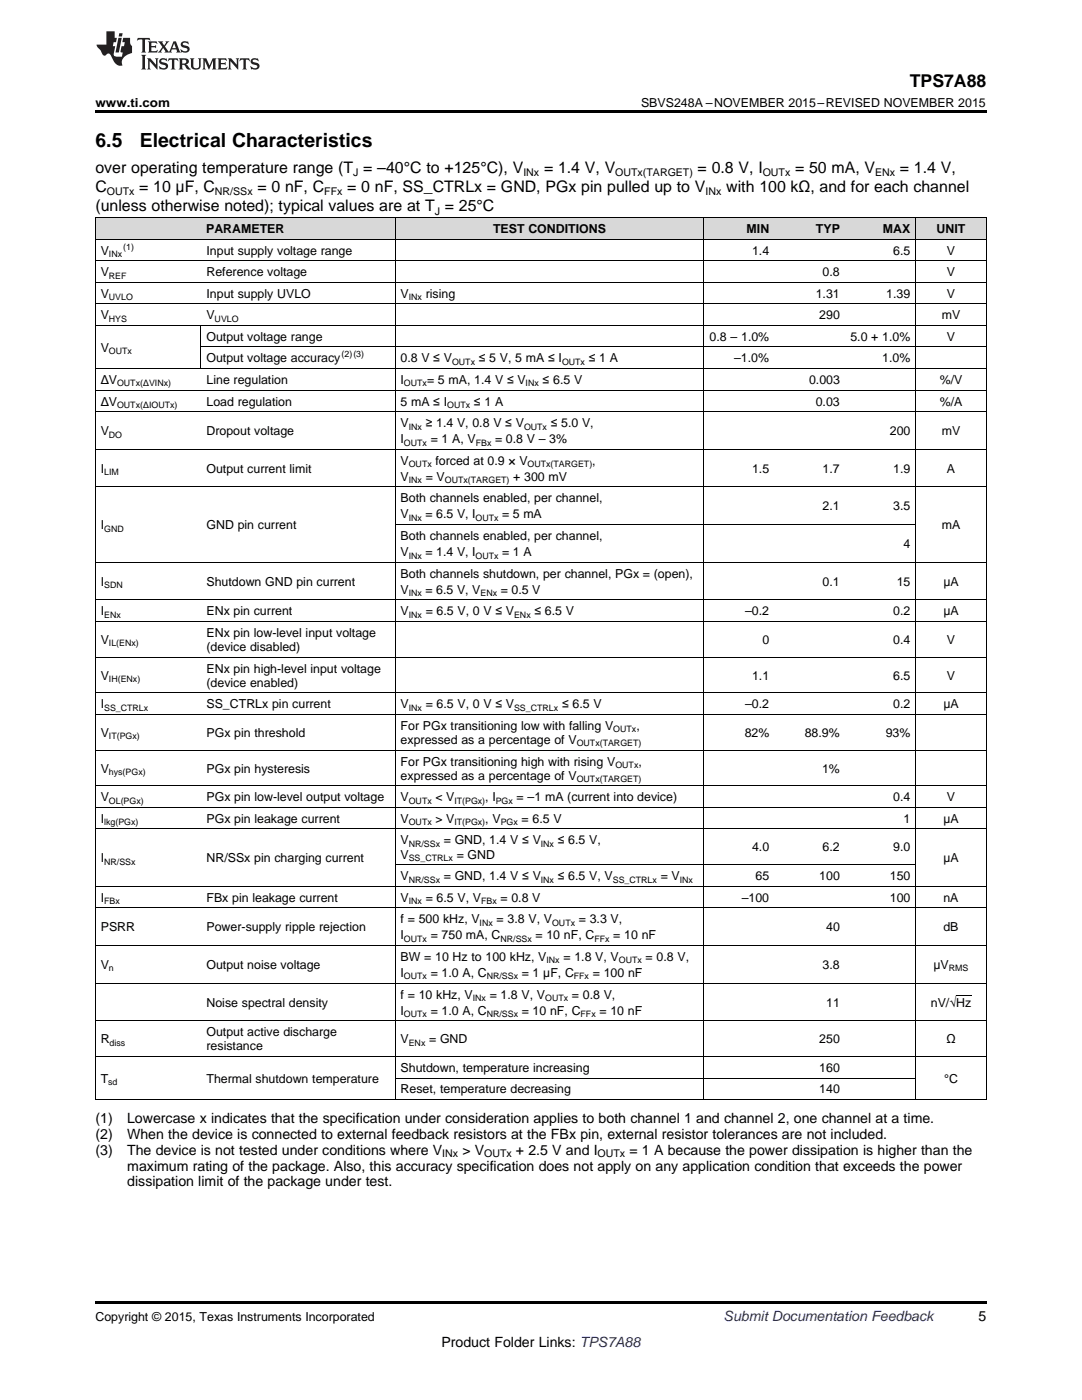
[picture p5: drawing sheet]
<svg xmlns="http://www.w3.org/2000/svg" width="216mm" height="279mm" viewBox="0 0 216 279" stroke-linecap="round" stroke-linejoin="round" font-family="sans-serif">
<defs><g id="words">
<g font-size="3.9">
<text x="19" y="29.3">6.5</text>
<text x="27.9" y="29.3">Electrical Characteristics</text>
</g>
<text font-size="3.5" x="181.5" y="17.3">TPS7A88</text>
<g font-size="3.2">
<text x="19" y="34.4">over operating temperature range (T = –40°C to +125°C), V</text>
<text x="108.6" y="34.4">= 1.4 V, V</text>
<text x="139.2" y="34.4">= 0.8 V, I</text>
<text x="158.6" y="34.4">= 50 mA, V</text>
<text x="179.6" y="34.4">= 1.4 V,</text>
<text x="19" y="38.3">C</text>
<text x="27.8" y="38.3">= 10 μF, C</text>
<text x="51.4" y="38.3">= 0 nF, C</text>
<text x="69.3" y="38.3">= 0 nF, SS_CTRLx = GND, PGx pin pulled up to V</text>
<text x="144.9" y="38.3">with 100 kΩ, and for each channel</text>
<text x="19" y="42.2">(unless otherwise noted); typical values are at T = 25°C</text>
</g>
<g font-size="2.8">
<text x="19" y="224.1">(1)</text>
<text x="19" y="227.3">(2)</text>
<text x="25.4" y="224.1">Lowercase x indicates that the specification under consideration applies to both channel 1 and channel 2, one channel at a time.</text>
<text x="25.4" y="227.3">When the device is connected to external feedback resistors at the FBx pin, external resistor tolerances are not included.</text>
<text x="19" y="230.4">(3)</text>
<text x="25.4" y="230.4">The device is not tested under conditions where V</text>
<text x="25.4" y="233.6">maximum rating of the package. Also, this accuracy specification does not apply on any application condition that exceeds the power</text>
<text x="92.3" y="230.4">&gt; V</text>
<text x="102.9" y="230.4">+ 2.5 V and I</text>
<text x="125.6" y="230.4">= 1 A because the power dissipation is higher than the</text>
<text x="25.4" y="236.8">dissipation limit of the package under test.</text>
<text x="195.3" y="263.6">5</text>
<text x="88.1" y="268.9">Product Folder Links: TPS7A88</text>
</g>
<text font-size="2.8" fill="#0000c8" x="144.4" y="263.6">Submit Documentation Feedback</text>
<g font-size="2.5">
<text x="19" y="21.4">www.ti.com</text>
<text x="127.9" y="21.4">SBVS248A –NOVEMBER 2015–REVISED NOVEMBER 2015</text>
<text x="41.1" y="46.5">PARAMETER</text>
<text x="98.4" y="46.5">TEST CONDITIONS</text>
<text x="149" y="46.5">MIN</text>
<text x="162.8" y="46.5">TYP</text>
<text x="176.2" y="46.5">MAX</text>
<text x="186.9" y="46.5">UNIT</text>
<text x="20.1" y="50.8">V</text>
<text x="41.2" y="50.8">Input supply voltage range</text>
<text x="150.1" y="50.8">1.4</text>
<text x="178.2" y="50.8">6.5</text>
<text x="188.9" y="50.8">V</text>
<text x="20.1" y="55.1">V</text>
<text x="20.1" y="59.4">V</text>
<text x="41.2" y="55.1">Reference voltage</text>
<text x="41.2" y="59.4">Input supply UVLO</text>
<text x="79.9" y="59.4">V</text>
<text x="84.9" y="59.4">rising</text>
<text x="162.8" y="59.4">1.31</text>
<text x="164.1" y="55.1">0.8</text>
<text x="176.8" y="59.4">1.39</text>
<text x="188.9" y="55.1">V</text>
<text x="188.9" y="59.4">V</text>
<text x="20.1" y="63.7">V</text>
<text x="41.2" y="63.7">V</text>
<text x="163.5" y="63.7">290</text>
<text x="187.9" y="63.7">mV</text>
<text x="20.1" y="70.2">V</text>
<text x="41.2" y="68">Output voltage range</text>
<text x="141.6" y="68">0.8 – 1.0%</text>
<text x="169.7" y="68">5.0 + 1.0%</text>
<text x="188.9" y="68">V</text>
<text x="20.1" y="76.6">ΔV</text>
<text x="41.2" y="72.3">Output voltage accuracy</text>
<text x="41.2" y="76.6">Line regulation</text>
<text x="79.9" y="72.3">0.8 V ≤ V</text>
<text x="79.9" y="76.6">I</text>
<text x="85.2" y="76.6">= 5 mA, 1.4 V ≤ V</text>
<text x="95.5" y="72.3">≤ 5 V, 5 mA ≤ I</text>
<text x="108.3" y="76.6">≤ 6.5 V</text>
<text x="117.5" y="72.3">≤ 1 A</text>
<text x="146.5" y="72.3">–1.0%</text>
<text x="161.4" y="76.6">0.003</text>
<text x="176" y="72.3">1.0%</text>
<text x="187.5" y="76.6">%/V</text>
<text x="20.1" y="80.9">ΔV</text>
<text x="41.2" y="80.9">Load regulation</text>
<text x="79.9" y="80.9">5 mA ≤ I</text>
<text x="94.6" y="80.9">≤ 1 A</text>
<text x="162.8" y="80.9">0.03</text>
<text x="187.5" y="80.9">%/A</text>
<text x="20.1" y="86.8">V</text>
<text x="41.2" y="86.8">Dropout voltage</text>
<text x="79.9" y="85.2">V</text>
<text x="79.9" y="88.4">I</text>
<text x="84.9" y="85.2">≥ 1.4 V, 0.8 V ≤ V</text>
<text x="85.9" y="88.4">= 1 A, V</text>
<text x="98.8" y="88.4">= 0.8 V – 3%</text>
<text x="109.9" y="85.2">≤ 5.0 V,</text>
<text x="177.6" y="86.8">200</text>
<text x="187.9" y="86.8">mV</text>
<text x="20.1" y="94.3">I</text>
<text x="41.2" y="94.3">Output current limit</text>
<text x="79.9" y="92.7">V</text>
<text x="79.9" y="96">V</text>
<text x="84.9" y="96">= V</text>
<text x="86.9" y="92.7">forced at 0.9 × V</text>
<text x="102.4" y="96">+ 300 mV</text>
<text x="118.2" y="92.7">,</text>
<text x="150.1" y="94.3">1.5</text>
<text x="164.1" y="94.3">1.7</text>
<text x="178.2" y="94.3">1.9</text>
<text x="188.9" y="94.3">A</text>
<text x="79.9" y="100.3">Both channels enabled, per channel,</text>
<text x="164.1" y="101.8">2.1</text>
<text x="178.2" y="101.8">3.5</text>
<text x="20.1" y="105.6">I</text>
<text x="41.2" y="105.6">GND pin current</text>
<text x="79.9" y="103.5">V</text>
<text x="79.9" y="107.8">Both channels enabled, per channel,</text>
<text x="84.9" y="103.5">= 6.5 V, I</text>
<text x="100.2" y="103.5">= 5 mA</text>
<text x="187.9" y="105.6">mA</text>
<text x="79.9" y="111">V</text>
<text x="84.9" y="111">= 1.4 V, I</text>
<text x="100.2" y="111">= 1 A</text>
<text x="180.3" y="109.4">4</text>
<text x="20.1" y="116.9">I</text>
<text x="41.2" y="116.9">Shutdown GND pin current</text>
<text x="79.9" y="115.3">Both channels shutdown, per channel, PGx = (open),</text>
<text x="79.9" y="118.5">V</text>
<text x="84.9" y="118.5">= 6.5 V, V</text>
<text x="99.9" y="118.5">= 0.5 V</text>
<text x="164.1" y="116.9">0.1</text>
<text x="178.9" y="116.9">15</text>
<text x="188.2" y="116.9">μA</text>
<text x="20.1" y="122.8">I</text>
<text x="41.2" y="122.8">ENx pin current</text>
<text x="79.9" y="122.8">V</text>
<text x="84.9" y="122.8">= 6.5 V, 0 V ≤ V</text>
<text x="106.6" y="122.8">≤ 6.5 V</text>
<text x="148.7" y="122.8">–0.2</text>
<text x="178.2" y="122.8">0.2</text>
<text x="188.2" y="122.8">μA</text>
<text x="20.1" y="128.5">V</text>
<text x="41.2" y="127.1">ENx pin low-level input voltage</text>
<text x="41.2" y="129.9">(device disabled)</text>
<text x="152.2" y="128.5">0</text>
<text x="178.2" y="128.5">0.4</text>
<text x="188.9" y="128.5">V</text>
<text x="20.1" y="135.6">V</text>
<text x="41.2" y="134.2">ENx pin high-level input voltage</text>
<text x="41.2" y="137.1">(device enabled)</text>
<text x="150.1" y="135.6">1.1</text>
<text x="178.2" y="135.6">6.5</text>
<text x="188.9" y="135.6">V</text>
<text x="20.1" y="141.4">I</text>
<text x="41.2" y="141.4">SS_CTRLx pin current</text>
<text x="79.9" y="141.4">V</text>
<text x="84.9" y="141.4">= 6.5 V, 0 V ≤ V</text>
<text x="112.1" y="141.4">≤ 6.5 V</text>
<text x="148.7" y="141.4">–0.2</text>
<text x="178.2" y="141.4">0.2</text>
<text x="188.2" y="141.4">μA</text>
<text x="20.1" y="147.1">V</text>
<text x="41.2" y="147.1">PGx pin threshold</text>
<text x="79.9" y="145.7">For PGx transitioning low with falling V</text>
<text x="79.9" y="148.5">expressed as a percentage of V</text>
<text x="127" y="145.7">,</text>
<text x="148.6" y="147.1">82%</text>
<text x="160.6" y="147.1">88.9%</text>
<text x="176.7" y="147.1">93%</text>
<text x="20.1" y="154.2">V</text>
<text x="41.2" y="154.2">PGx pin hysteresis</text>
<text x="79.9" y="152.8">For PGx transitioning high with rising V</text>
<text x="79.9" y="155.6">expressed as a percentage of V</text>
<text x="127.4" y="152.8">,</text>
<text x="164" y="154.2">1%</text>
<text x="20.1" y="159.9">V</text>
<text x="41.2" y="159.9">PGx pin low-level output voltage</text>
<text x="79.9" y="159.9">V</text>
<text x="86.9" y="159.9">&lt; V</text>
<text x="96.8" y="159.9">, I</text>
<text x="103.1" y="159.9">= –1 mA (current into device)</text>
<text x="178.2" y="159.9">0.4</text>
<text x="188.9" y="159.9">V</text>
<text x="20.1" y="164.2">I</text>
<text x="41.2" y="164.2">PGx pin leakage current</text>
<text x="79.9" y="164.2">V</text>
<text x="86.9" y="164.2">&gt; V</text>
<text x="96.8" y="164.2">, V</text>
<text x="104.1" y="164.2">= 6.5 V</text>
<text x="180.3" y="164.2">1</text>
<text x="188.2" y="164.2">µA</text>
<text x="20.1" y="172.1">I</text>
<text x="41.2" y="172.1">NR/SSx pin charging current</text>
<text x="79.9" y="168.5">V</text>
<text x="79.9" y="171.3">V</text>
<text x="88.5" y="168.5">= GND, 1.4 V ≤ V</text>
<text x="91.1" y="171.3">= GND</text>
<text x="111.3" y="168.5">≤ 6.5 V,</text>
<text x="150.1" y="169.9">4.0</text>
<text x="164.1" y="169.9">6.2</text>
<text x="178.2" y="169.9">9.0</text>
<text x="188.2" y="172.1">µA</text>
<text x="20.1" y="180">I</text>
<text x="41.2" y="180">FBx pin leakage current</text>
<text x="79.9" y="175.6">V</text>
<text x="79.9" y="180">V</text>
<text x="84.9" y="180">= 6.5 V, V</text>
<text x="88.5" y="175.6">= GND, 1.4 V ≤ V</text>
<text x="99.9" y="180">= 0.8 V</text>
<text x="111.3" y="175.6">≤ 6.5 V, V</text>
<text x="131.8" y="175.6">= V</text>
<text x="148" y="180">–100</text>
<text x="150.8" y="175.6">65</text>
<text x="163.5" y="175.6">100</text>
<text x="177.6" y="175.6">150</text>
<text x="177.6" y="180">100</text>
<text x="188.2" y="180">nA</text>
<text x="20.1" y="185.8">PSRR</text>
<text x="41.2" y="185.8">Power-supply ripple rejection</text>
<text x="79.9" y="184.3">f = 500 kHz, V</text>
<text x="99.1" y="184.3">= 3.8 V, V</text>
<text x="115.5" y="184.3">= 3.3 V,</text>
<text x="164.9" y="185.8">40</text>
<text x="188.2" y="185.8">dB</text>
<text x="79.9" y="187.5">I</text>
<text x="79.9" y="191.8">BW = 10 Hz to 100 kHz, V</text>
<text x="85.9" y="187.5">= 750 mA, C</text>
<text x="106.9" y="187.5">= 10 nF, C</text>
<text x="112.4" y="191.8">= 1.8 V, V</text>
<text x="122.4" y="187.5">= 10 nF</text>
<text x="128.8" y="191.8">= 0.8 V,</text>
<text x="20.1" y="193.4">V</text>
<text x="41.2" y="193.4">Output noise voltage</text>
<text x="79.9" y="195">I</text>
<text x="85.9" y="195">= 1.0 A, C</text>
<text x="104.1" y="195">= 1 µF, C</text>
<text x="118.3" y="195">= 100 nF</text>
<text x="164.1" y="193.4">3.8</text>
<text x="186.3" y="193.4">μV</text>
<text x="41.2" y="200.9">Noise spectral density</text>
<text x="79.9" y="199.3">f = 10 kHz, V</text>
<text x="79.9" y="202.5">I</text>
<text x="85.9" y="202.5">= 1.0 A, C</text>
<text x="97.7" y="199.3">= 1.8 V, V</text>
<text x="104.1" y="202.5">= 10 nF, C</text>
<text x="114.1" y="199.3">= 0.8 V,</text>
<text x="119.6" y="202.5">= 10 nF</text>
<text x="164.9" y="200.9">11</text>
<text x="185.7" y="200.9">nV/√Hz</text>
<text x="20.1" y="208.2">R</text>
<text x="41.2" y="206.8">Output active discharge</text>
<text x="41.2" y="209.6">resistance</text>
<text x="79.9" y="208.2">V</text>
<text x="85.6" y="208.2">= GND</text>
<text x="163.5" y="208.2">250</text>
<text x="188.8" y="208.2">Ω</text>
<text x="79.9" y="213.9">Shutdown, temperature increasing</text>
<text x="163.5" y="213.9">160</text>
<text x="20.1" y="216.1">T</text>
<text x="41.2" y="216.1">Thermal shutdown temperature</text>
<text x="79.9" y="218.2">Reset, temperature decreasing</text>
<text x="163.5" y="218.2">140</text>
<text x="188.4" y="216.1">°C</text>
<text x="19" y="263.6">Copyright © 2015, Texas Instruments Incorporated</text>
</g>
<g font-size="2.1">
<text x="70.5" y="35.1">J</text>
<text x="104.4" y="35.1">INx</text>
<text x="122.8" y="35.1">OUTx(TARGET)</text>
<text x="152.2" y="35.1">OUTx</text>
<text x="174.6" y="35.1">ENx</text>
<text x="21.3" y="38.9">OUTx</text>
<text x="42.9" y="38.9">NR/SSx</text>
<text x="64.7" y="38.9">FFx</text>
<text x="140.8" y="38.9">INx</text>
<text x="86.8" y="42.8">J</text>
<text x="88.2" y="231">INx</text>
<text x="96.6" y="231">OUTx</text>
<text x="119.2" y="231">OUTx</text>
</g>
<g font-size="1.8">
<text x="21.7" y="51.3">INx</text>
<text x="24.6" y="49.8">(1)</text>
<text x="21.7" y="55.6">REF</text>
<text x="21.7" y="59.9">UVLO</text>
<text x="81.6" y="59.9">INx</text>
<text x="21.7" y="64.2">HYS</text>
<text x="42.8" y="64.2">UVLO</text>
<text x="21.7" y="70.7">OUTx</text>
<text x="68.1" y="71.3">(2)(3)</text>
<text x="23.4" y="77.1">OUTx(ΔVINx)</text>
<text x="80.6" y="77.1">OUTx</text>
<text x="90.2" y="72.8">OUTx</text>
<text x="104.9" y="77.1">INx</text>
<text x="112.1" y="72.8">OUTx</text>
<text x="23.4" y="81.4">OUTx(ΔIOUTx)</text>
<text x="89.3" y="81.4">OUTx</text>
<text x="21.7" y="87.3">DO</text>
<text x="80.6" y="88.9">OUTx</text>
<text x="81.6" y="85.7">INx</text>
<text x="94.9" y="88.9">FBx</text>
<text x="104.6" y="85.7">OUTx</text>
<text x="20.8" y="94.8">LIM</text>
<text x="81.6" y="93.2">OUTx</text>
<text x="105.3" y="93.2">OUTx(TARGET)</text>
<text x="81.6" y="96.4">INx</text>
<text x="88.8" y="96.4">OUTx(TARGET)</text>
<text x="20.8" y="106.1">GND</text>
<text x="81.6" y="104">INx</text>
<text x="94.9" y="104">OUTx</text>
<text x="81.6" y="111.5">INx</text>
<text x="94.9" y="111.5">OUTx</text>
<text x="20.8" y="117.4">SDN</text>
<text x="81.6" y="119">INx</text>
<text x="95.9" y="119">ENx</text>
<text x="20.8" y="123.3">ENx</text>
<text x="81.6" y="123.3">INx</text>
<text x="102.6" y="123.3">ENx</text>
<text x="21.7" y="129">IL(ENx)</text>
<text x="21.7" y="136.1">IH(ENx)</text>
<text x="20.8" y="141.9">SS_CTRLx</text>
<text x="81.6" y="141.9">INx</text>
<text x="102.6" y="141.9">SS_CTRLx</text>
<text x="21.7" y="147.6">IT(PGx)</text>
<text x="115.1" y="149">OUTx(TARGET)</text>
<text x="122.4" y="146.2">OUTx</text>
<text x="21.7" y="154.7">hys(PGx)</text>
<text x="122.8" y="153.3">OUTx</text>
<text x="21.7" y="160.4">OL(PGx)</text>
<text x="81.6" y="160.4">OUTx</text>
<text x="90.7" y="160.4">IT(PGx)</text>
<text x="98.9" y="160.4">PGx</text>
<text x="115.1" y="156.1">OUTx(TARGET)</text>
<text x="20.8" y="164.7">lkg(PGx)</text>
<text x="81.6" y="164.7">OUTx</text>
<text x="90.7" y="164.7">IT(PGx)</text>
<text x="99.9" y="164.7">PGx</text>
<text x="20.8" y="172.6">NR/SSx</text>
<text x="81.6" y="169">NR/SSx</text>
<text x="81.6" y="171.8">SS_CTRLx</text>
<text x="107.9" y="169">INx</text>
<text x="81.6" y="176.1">NR/SSx</text>
<text x="107.9" y="176.1">INx</text>
<text x="122.3" y="176.1">SS_CTRLx</text>
<text x="135.6" y="176.1">INx</text>
<text x="20.8" y="180.4">FBx</text>
<text x="81.6" y="180.4">INx</text>
<text x="95.7" y="184.7">INx</text>
<text x="96" y="180.4">FBx</text>
<text x="110.2" y="184.7">OUTx</text>
<text x="80.6" y="188">OUTx</text>
<text x="99.9" y="188">NR/SSx</text>
<text x="118.6" y="188">FFx</text>
<text x="21.7" y="193.9">n</text>
<text x="80.6" y="195.5">OUTx</text>
<text x="97.1" y="195.5">NR/SSx</text>
<text x="109" y="192.3">INx</text>
<text x="114.5" y="195.5">FFx</text>
<text x="123.5" y="192.3">OUTx</text>
<text x="189.3" y="193.9">RMS</text>
<text x="80.6" y="203">OUTx</text>
<text x="94.3" y="199.8">INx</text>
<text x="97.1" y="203">NR/SSx</text>
<text x="108.8" y="199.8">OUTx</text>
<text x="115.8" y="203">FFx</text>
<text x="21.9" y="208.7">diss</text>
<text x="81.6" y="208.7">ENx</text>
<text x="21.6" y="216.6">sd</text>
</g>
</g></defs>
<g fill="#d8d8d8">
<path d="M19 43.5h21.1v4.3h-21.1z"/>
<path d="M40.1 43.5h38.8v4.3h-38.8z"/>
<path d="M78.9 43.5h61.6v4.3h-61.6z"/>
<path d="M140.5 43.5h14.1v4.3h-14.1z"/>
<path d="M154.6 43.5h14.1v4.3h-14.1z"/>
<path d="M168.7 43.5h14v4.3h-14z"/>
<path d="M182.7 43.5h14.1v4.3h-14.1z"/>
</g>
<path d="M19 22h177.8v.5h-177.8zM19 219.5h.2zM78.8 219.5h.1zM140.4 219.5h.1zM154.5 219.5h.1zM168.6 219.5h.1zM182.6 219.5h.1zM196.7 219.5h.1zM19 259.7h177.8v.5h-177.8z" fill="#000"/>
<g fill="none" stroke="#000" stroke-width=".2">
<path d="M19 56.3h177.8M19 52h177.8M19 47.7h177.8M19 43.4h177.8M19.1 43.4v176.1M78.8 43.4v176.1M140.5 43.4v176.1M182.7 43.4v176.1M196.8 43.4v176.1M19 77.8h177.8M19 73.5h177.8M19 64.9h177.8"/>
<path d="M19 60.6h177.8M40.1 64.9v8.7M40.1 69.2h156.7M19 97.2h177.8M19 89.7h177.8M19 82.1h177.8M19 119.7h177.8M19 112.2h177.8M78.9 104.7h103.8M19 138.3h177.8M19 131.1h177.8M19 124h177.8"/>
<path d="M19 156.8h177.8M19 149.7h177.8M19 142.6h177.8M19 176.9h177.8M19 165.4h177.8M19 161.1h177.8M78.9 172.6h103.8M19 196.2h177.8M19 188.7h177.8M19 181.2h177.8M19 219.4h177.8M19 210.8h177.8"/>
<path d="M19 203.7h177.8M78.9 215.1h103.8"/>
</g>
<g fill="#231f20">
<path d="M27.5 7.6l-.1 .5 .4-.2h.6v.1v2.1l-.2 .4h1l-.3-.4v-2.1l.1-.1h.5l.5 .2-.2-.5zM29.5 8.3l.2 .3v1.5l-.2 .4h1.8l.2-.6a1.04 1.04 0 0 1-1.3 .2v-.7h.6l.3 .2v-.6l-.3 .2h-.6v-.6l.8-.1 .4 .3-.2-.5zM31.5 8.3l.9 1.1-.9 1.1h.8l-.2-.2 .5-.7 .4 .7-.2 .2h1.5l-.1-.2 .1-.4h.9l.1 .4-.2 .2h1l-.3-.3-.7-1.9h-.5l-.9 2-.8-1 .9-1h-.8l.1 .3-.3 .5-.4-.6 .2-.2zM34.7 8.6l.4 1h-.7zM36.3 8.4a.63 .63 0 0 0-.2 .7 .63 .63 0 0 0 .6 .4l.6 .2 .1 .2a.75 .75 0 0 1-.7 .4 .75 .75 0 0 1-.6-.5l.1 .7 .1-.1a1.11 1.11 0 0 0 1.5-.6 1.13 1.13 0 0 0-1.2-.8l-.1-.4a1.04 1.04 0 0 1 1.2 .2l-.2-.5-.1 .1-.5-.2zM28.2 10.9l.2 .4v2.2l-.2 .4h1l-.3-.4v-2.2l.3-.4zM29.3 11.6l.3 .4v1.5l-.3 .4h.8l-.2-.4v-1.3l1.5 1.7v-1.9l.2-.4h-.7l.2 .4v.9l-1.1-1.3zM32 11.8a.62 .62 0 0 0-.2 .7 .62 .62 0 0 0 .6 .4l.6 .1 .1 .3a.76 .76 0 0 1-.7 .3 .76 .76 0 0 1-.6-.4l.1 .7 .1-.1a1.11 1.11 0 0 0 1.5-.6 1.13 1.13 0 0 0-1.2-.8l-.1-.4a1.04 1.04 0 0 1 1.2 .2l-.2-.6-.1 .1-.5-.1zM33.7 11.6l-.2 .6a.61 .61 0 0 1 .8-.3v1.6l-.2 .4h.9l-.2-.4v-1.6a.63 .63 0 0 1 .8 .3l-.2-.6zM35.6 11.6l.3 .4v1.5l-.3 .4h1l-.2-.2v-.8l.5 .2a.76 .76 0 0 0 1.2 .7l-1-1a.58 .58 0 0 0 .6-.5 .58 .58 0 0 0-.5-.6zM36.4 11.9h.1a.45 .45 0 0 1 .5 .1 .45 .45 0 0 1 .1 .5l-.7 .2zM37.9 11.6l.2 .2a2.17 2.17 0 0 0 .3 1.9 .99 .99 0 0 0 1.6-.6v-1.1l.2-.4h-.7l.2 .2a1.92 1.92 0 0 1-.2 1.8 .6 .6 0 0 1-.9-.5v-1.1l.2-.4zM40.4 11.6l.2 .4v1.5l-.2 .4h.7l-.2-.4v-1.4l.8 1.8 .8-1.8v1.4l-.2 .4h.9l-.2-.4v-1.5l.2-.4h-.8l-.6 1.5-.6-1.5zM43.4 11.6l.2 .4v1.5l-.2 .4h1.8l.2-.6a1.04 1.04 0 0 1-1.3 .1v-.6h.5l.4 .2v-.6l-.4 .2h-.5v-.7h.8l.3 .3-.1-.6zM45.5 11.6l.2 .4v1.5l-.2 .4h.7l-.2-.4v-1.3l1.5 1.7v-1.9l.2-.4h-.7l.2 .4v.9l-1.1-1.3zM47.9 11.6l-.1 .6a.61 .61 0 0 1 .8-.3v1.6l-.3 .4h1l-.3-.4 .1-1.6a.63 .63 0 0 1 .7 .3l-.1-.6zM50.2 11.8a.62 .62 0 0 0-.2 .7 .62 .62 0 0 0 .6 .4l.6 .1 .2 .3a.76 .76 0 0 1-.8 .3 .76 .76 0 0 1-.6-.4l.1 .7 .2-.1a1.11 1.11 0 0 0 1.5-.6 1.13 1.13 0 0 0-1.3-.8l-.1-.4a1.04 1.04 0 0 1 1.2 .2l-.1-.6-.2 .1-.5-.1z"/>
<path d="M21.2 6.3v2.6h-1.9l.1 .4 .7 .9a.91 .91 0 0 0 1 .8 .56 .56 0 0 1 .5-.3 .56 .56 0 0 1 .5 .3l.4 .8a1.53 1.53 0 0 0 1.9 1.2 1.54 1.54 0 0 1 1-2.1l.9-.3v-1.4a1.52 1.52 0 0 1-.3-1.6h-1.4l-.2 .8h.5l-.2 .8h-.4l-.2 1v.2l.4 .1-.2 .8a1.93 1.93 0 0 1-1.6-.3l.3-1.8h-.5l.2-.8h.4l.2-.8h-.4v-1.3zM23.6 7.6l-.6 2.9h.7l.6-2.9zM23.8 6.6l-.1 .7h.6l.2-.7z"/>
</g>
<path d="M190.8 198.7h3" fill="none" stroke="#000" stroke-width=".2"/>
<use href="#words"/>
</svg>
